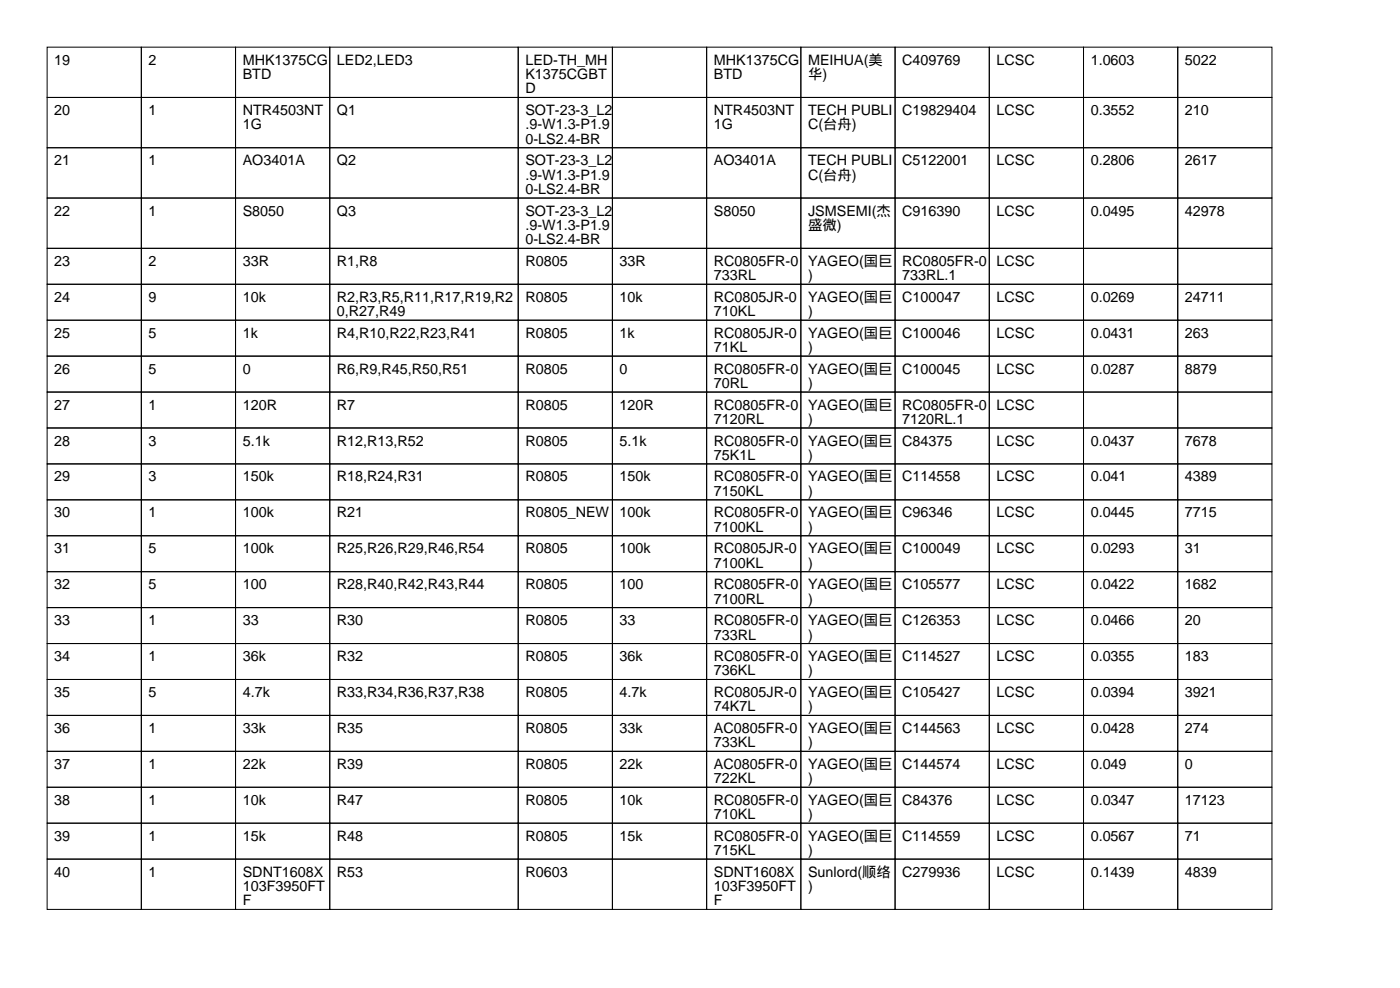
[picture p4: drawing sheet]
<svg xmlns="http://www.w3.org/2000/svg" width="297mm" height="210mm" viewBox="0 0 297 210" stroke-linecap="round" stroke-linejoin="round" font-family="sans-serif">
<defs><g id="words">
<g font-size="3">
<text x="11.5" y="13.7">19</text>
<text x="31.5" y="13.7">2</text>
<text x="51.5" y="13.7">MHK1375CG</text>
<text x="51.5" y="16.8">BTD</text>
<text x="71.5" y="13.7">LED2,LED3</text>
<text x="111.5" y="13.7">LED-TH_MH</text>
<text x="111.5" y="16.8">K1375CGBT</text>
<text x="151.5" y="13.7">MHK1375CG</text>
<text x="151.5" y="16.8">BTD</text>
<text x="171.5" y="13.7">MEIHUA(美</text>
<text x="171.5" y="16.8">华)</text>
<text x="191.5" y="13.7">C409769</text>
<text x="211.5" y="13.7">LCSC</text>
<text x="231.5" y="13.7">1.0603</text>
<text x="251.5" y="13.7">5022</text>
<text x="111.5" y="19.8">D</text>
<text x="11.5" y="24.4">20</text>
<text x="31.5" y="24.4">1</text>
<text x="51.5" y="24.4">NTR4503NT</text>
<text x="51.5" y="27.4">1G</text>
<text x="71.5" y="24.4">Q1</text>
<text x="111.5" y="24.4">SOT-23-3_L2</text>
<text x="111.5" y="27.4">.9-W1.3-P1.9</text>
<text x="151.5" y="24.4">NTR4503NT</text>
<text x="151.5" y="27.4">1G</text>
<text x="171.5" y="24.4">TECH PUBLI</text>
<text x="171.5" y="27.4">C(台舟)</text>
<text x="191.5" y="24.4">C19829404</text>
<text x="211.5" y="24.4">LCSC</text>
<text x="231.5" y="24.4">0.3552</text>
<text x="251.5" y="24.4">210</text>
<text x="11.5" y="35.1">21</text>
<text x="31.5" y="35.1">1</text>
<text x="51.5" y="35.1">AO3401A</text>
<text x="71.5" y="35.1">Q2</text>
<text x="111.5" y="30.5">0-LS2.4-BR</text>
<text x="111.5" y="35.1">SOT-23-3_L2</text>
<text x="151.5" y="35.1">AO3401A</text>
<text x="171.5" y="35.1">TECH PUBLI</text>
<text x="191.5" y="35.1">C5122001</text>
<text x="211.5" y="35.1">LCSC</text>
<text x="231.5" y="35.1">0.2806</text>
<text x="251.5" y="35.1">2617</text>
<text x="111.5" y="38.1">.9-W1.3-P1.9</text>
<text x="111.5" y="41.2">0-LS2.4-BR</text>
<text x="171.5" y="38.1">C(台舟)</text>
<text x="11.5" y="45.7">22</text>
<text x="31.5" y="45.7">1</text>
<text x="51.5" y="45.7">S8050</text>
<text x="71.5" y="45.7">Q3</text>
<text x="111.5" y="45.7">SOT-23-3_L2</text>
<text x="151.5" y="45.7">S8050</text>
<text x="171.5" y="45.7">JSMSEMI(杰</text>
<text x="191.5" y="45.7">C916390</text>
<text x="211.5" y="45.7">LCSC</text>
<text x="231.5" y="45.7">0.0495</text>
<text x="251.5" y="45.7">42978</text>
<text x="111.5" y="48.8">.9-W1.3-P1.9</text>
<text x="111.5" y="51.8">0-LS2.4-BR</text>
<text x="171.5" y="48.8">盛微)</text>
<text x="11.5" y="56.4">23</text>
<text x="31.5" y="56.4">2</text>
<text x="51.5" y="56.4">33R</text>
<text x="71.5" y="56.4">R1,R8</text>
<text x="111.5" y="56.4">R0805</text>
<text x="131.5" y="56.4">33R</text>
<text x="151.5" y="56.4">RC0805FR-0</text>
<text x="151.5" y="59.4">733RL</text>
<text x="171.5" y="56.4">YAGEO(国巨</text>
<text x="171.5" y="59.4">)</text>
<text x="191.5" y="56.4">RC0805FR-0</text>
<text x="191.5" y="59.4">733RL.1</text>
<text x="211.5" y="56.4">LCSC</text>
<text x="11.5" y="64">24</text>
<text x="31.5" y="64">9</text>
<text x="51.5" y="64">10k</text>
<text x="71.5" y="64">R2,R3,R5,R11,R17,R19,R2</text>
<text x="111.5" y="64">R0805</text>
<text x="131.5" y="64">10k</text>
<text x="151.5" y="64">RC0805JR-0</text>
<text x="171.5" y="64">YAGEO(国巨</text>
<text x="191.5" y="64">C100047</text>
<text x="211.5" y="64">LCSC</text>
<text x="231.5" y="64">0.0269</text>
<text x="251.5" y="64">24711</text>
<text x="11.5" y="71.6">25</text>
<text x="31.5" y="71.6">5</text>
<text x="51.5" y="71.6">1k</text>
<text x="71.5" y="67.1">0,R27,R49</text>
<text x="71.5" y="71.6">R4,R10,R22,R23,R41</text>
<text x="111.5" y="71.6">R0805</text>
<text x="131.5" y="71.6">1k</text>
<text x="151.5" y="67.1">710KL</text>
<text x="151.5" y="71.6">RC0805JR-0</text>
<text x="171.5" y="67.1">)</text>
<text x="171.5" y="71.6">YAGEO(国巨</text>
<text x="191.5" y="71.6">C100046</text>
<text x="211.5" y="71.6">LCSC</text>
<text x="231.5" y="71.6">0.0431</text>
<text x="251.5" y="71.6">263</text>
<text x="151.5" y="74.7">71KL</text>
<text x="171.5" y="74.7">)</text>
<text x="11.5" y="79.3">26</text>
<text x="31.5" y="79.3">5</text>
<text x="51.5" y="79.3">0</text>
<text x="71.5" y="79.3">R6,R9,R45,R50,R51</text>
<text x="111.5" y="79.3">R0805</text>
<text x="131.5" y="79.3">0</text>
<text x="151.5" y="79.3">RC0805FR-0</text>
<text x="151.5" y="82.3">70RL</text>
<text x="171.5" y="79.3">YAGEO(国巨</text>
<text x="171.5" y="82.3">)</text>
<text x="191.5" y="79.3">C100045</text>
<text x="211.5" y="79.3">LCSC</text>
<text x="231.5" y="79.3">0.0287</text>
<text x="251.5" y="79.3">8879</text>
<text x="11.5" y="86.9">27</text>
<text x="31.5" y="86.9">1</text>
<text x="51.5" y="86.9">120R</text>
<text x="71.5" y="86.9">R7</text>
<text x="111.5" y="86.9">R0805</text>
<text x="131.5" y="86.9">120R</text>
<text x="151.5" y="86.9">RC0805FR-0</text>
<text x="151.5" y="89.9">7120RL</text>
<text x="171.5" y="86.9">YAGEO(国巨</text>
<text x="171.5" y="89.9">)</text>
<text x="191.5" y="86.9">RC0805FR-0</text>
<text x="191.5" y="89.9">7120RL.1</text>
<text x="211.5" y="86.9">LCSC</text>
<text x="11.5" y="94.5">28</text>
<text x="31.5" y="94.5">3</text>
<text x="51.5" y="94.5">5.1k</text>
<text x="71.5" y="94.5">R12,R13,R52</text>
<text x="111.5" y="94.5">R0805</text>
<text x="131.5" y="94.5">5.1k</text>
<text x="151.5" y="94.5">RC0805FR-0</text>
<text x="171.5" y="94.5">YAGEO(国巨</text>
<text x="191.5" y="94.5">C84375</text>
<text x="211.5" y="94.5">LCSC</text>
<text x="231.5" y="94.5">0.0437</text>
<text x="251.5" y="94.5">7678</text>
<text x="151.5" y="97.5">75K1L</text>
<text x="171.5" y="97.5">)</text>
<text x="11.5" y="102.1">29</text>
<text x="31.5" y="102.1">3</text>
<text x="51.5" y="102.1">150k</text>
<text x="71.5" y="102.1">R18,R24,R31</text>
<text x="111.5" y="102.1">R0805</text>
<text x="131.5" y="102.1">150k</text>
<text x="151.5" y="102.1">RC0805FR-0</text>
<text x="151.5" y="105.2">7150KL</text>
<text x="171.5" y="102.1">YAGEO(国巨</text>
<text x="171.5" y="105.2">)</text>
<text x="191.5" y="102.1">C114558</text>
<text x="211.5" y="102.1">LCSC</text>
<text x="231.5" y="102.1">0.041</text>
<text x="251.5" y="102.1">4389</text>
<text x="11.5" y="109.7">30</text>
<text x="31.5" y="109.7">1</text>
<text x="51.5" y="109.7">100k</text>
<text x="71.5" y="109.7">R21</text>
<text x="111.5" y="109.7">R0805_NEW</text>
<text x="131.5" y="109.7">100k</text>
<text x="151.5" y="109.7">RC0805FR-0</text>
<text x="151.5" y="112.8">7100KL</text>
<text x="171.5" y="109.7">YAGEO(国巨</text>
<text x="171.5" y="112.8">)</text>
<text x="191.5" y="109.7">C96346</text>
<text x="211.5" y="109.7">LCSC</text>
<text x="231.5" y="109.7">0.0445</text>
<text x="251.5" y="109.7">7715</text>
<text x="11.5" y="117.4">31</text>
<text x="31.5" y="117.4">5</text>
<text x="51.5" y="117.4">100k</text>
<text x="71.5" y="117.4">R25,R26,R29,R46,R54</text>
<text x="111.5" y="117.4">R0805</text>
<text x="131.5" y="117.4">100k</text>
<text x="151.5" y="117.4">RC0805JR-0</text>
<text x="171.5" y="117.4">YAGEO(国巨</text>
<text x="191.5" y="117.4">C100049</text>
<text x="211.5" y="117.4">LCSC</text>
<text x="231.5" y="117.4">0.0293</text>
<text x="251.5" y="117.4">31</text>
<text x="11.5" y="125">32</text>
<text x="31.5" y="125">5</text>
<text x="51.5" y="125">100</text>
<text x="71.5" y="125">R28,R40,R42,R43,R44</text>
<text x="111.5" y="125">R0805</text>
<text x="131.5" y="125">100</text>
<text x="151.5" y="120.4">7100KL</text>
<text x="151.5" y="125">RC0805FR-0</text>
<text x="171.5" y="120.4">)</text>
<text x="171.5" y="125">YAGEO(国巨</text>
<text x="191.5" y="125">C105577</text>
<text x="211.5" y="125">LCSC</text>
<text x="231.5" y="125">0.0422</text>
<text x="251.5" y="125">1682</text>
<text x="151.5" y="128">7100RL</text>
<text x="171.5" y="128">)</text>
<text x="11.5" y="132.6">33</text>
<text x="31.5" y="132.6">1</text>
<text x="51.5" y="132.6">33</text>
<text x="71.5" y="132.6">R30</text>
<text x="111.5" y="132.6">R0805</text>
<text x="131.5" y="132.6">33</text>
<text x="151.5" y="132.6">RC0805FR-0</text>
<text x="151.5" y="135.6">733RL</text>
<text x="171.5" y="132.6">YAGEO(国巨</text>
<text x="171.5" y="135.6">)</text>
<text x="191.5" y="132.6">C126353</text>
<text x="211.5" y="132.6">LCSC</text>
<text x="231.5" y="132.6">0.0466</text>
<text x="251.5" y="132.6">20</text>
<text x="11.5" y="140.2">34</text>
<text x="31.5" y="140.2">1</text>
<text x="51.5" y="140.2">36k</text>
<text x="71.5" y="140.2">R32</text>
<text x="111.5" y="140.2">R0805</text>
<text x="131.5" y="140.2">36k</text>
<text x="151.5" y="140.2">RC0805FR-0</text>
<text x="151.5" y="143.3">736KL</text>
<text x="171.5" y="140.2">YAGEO(国巨</text>
<text x="171.5" y="143.3">)</text>
<text x="191.5" y="140.2">C114527</text>
<text x="211.5" y="140.2">LCSC</text>
<text x="231.5" y="140.2">0.0355</text>
<text x="251.5" y="140.2">183</text>
<text x="11.5" y="147.8">35</text>
<text x="31.5" y="147.8">5</text>
<text x="51.5" y="147.8">4.7k</text>
<text x="71.5" y="147.8">R33,R34,R36,R37,R38</text>
<text x="111.5" y="147.8">R0805</text>
<text x="131.5" y="147.8">4.7k</text>
<text x="151.5" y="147.8">RC0805JR-0</text>
<text x="171.5" y="147.8">YAGEO(国巨</text>
<text x="191.5" y="147.8">C105427</text>
<text x="211.5" y="147.8">LCSC</text>
<text x="231.5" y="147.8">0.0394</text>
<text x="251.5" y="147.8">3921</text>
<text x="11.5" y="155.5">36</text>
<text x="31.5" y="155.5">1</text>
<text x="51.5" y="155.5">33k</text>
<text x="71.5" y="155.5">R35</text>
<text x="111.5" y="155.5">R0805</text>
<text x="131.5" y="155.5">33k</text>
<text x="151.5" y="150.9">74K7L</text>
<text x="151.5" y="155.5">AC0805FR-0</text>
<text x="171.5" y="150.9">)</text>
<text x="171.5" y="155.5">YAGEO(国巨</text>
<text x="191.5" y="155.5">C144563</text>
<text x="211.5" y="155.5">LCSC</text>
<text x="231.5" y="155.5">0.0428</text>
<text x="251.5" y="155.5">274</text>
<text x="151.5" y="158.5">733KL</text>
<text x="171.5" y="158.5">)</text>
<text x="11.5" y="163.1">37</text>
<text x="31.5" y="163.1">1</text>
<text x="51.5" y="163.1">22k</text>
<text x="71.5" y="163.1">R39</text>
<text x="111.5" y="163.1">R0805</text>
<text x="131.5" y="163.1">22k</text>
<text x="151.5" y="163.1">AC0805FR-0</text>
<text x="151.5" y="166.1">722KL</text>
<text x="171.5" y="163.1">YAGEO(国巨</text>
<text x="171.5" y="166.1">)</text>
<text x="191.5" y="163.1">C144574</text>
<text x="211.5" y="163.1">LCSC</text>
<text x="231.5" y="163.1">0.049</text>
<text x="251.5" y="163.1">0</text>
<text x="11.5" y="170.7">38</text>
<text x="31.5" y="170.7">1</text>
<text x="51.5" y="170.7">10k</text>
<text x="71.5" y="170.7">R47</text>
<text x="111.5" y="170.7">R0805</text>
<text x="131.5" y="170.7">10k</text>
<text x="151.5" y="170.7">RC0805FR-0</text>
<text x="151.5" y="173.7">710KL</text>
<text x="171.5" y="170.7">YAGEO(国巨</text>
<text x="171.5" y="173.7">)</text>
<text x="191.5" y="170.7">C84376</text>
<text x="211.5" y="170.7">LCSC</text>
<text x="231.5" y="170.7">0.0347</text>
<text x="251.5" y="170.7">17123</text>
<text x="11.5" y="178.3">39</text>
<text x="31.5" y="178.3">1</text>
<text x="51.5" y="178.3">15k</text>
<text x="71.5" y="178.3">R48</text>
<text x="111.5" y="178.3">R0805</text>
<text x="131.5" y="178.3">15k</text>
<text x="151.5" y="178.3">RC0805FR-0</text>
<text x="171.5" y="178.3">YAGEO(国巨</text>
<text x="191.5" y="178.3">C114559</text>
<text x="211.5" y="178.3">LCSC</text>
<text x="231.5" y="178.3">0.0567</text>
<text x="251.5" y="178.3">71</text>
<text x="11.5" y="185.9">40</text>
<text x="31.5" y="185.9">1</text>
<text x="51.5" y="185.9">SDNT1608X</text>
<text x="71.5" y="185.9">R53</text>
<text x="111.5" y="185.9">R0603</text>
<text x="151.5" y="181.4">715KL</text>
<text x="151.5" y="185.9">SDNT1608X</text>
<text x="171.5" y="181.4">)</text>
<text x="171.5" y="185.9">Sunlord(顺络</text>
<text x="191.5" y="185.9">C279936</text>
<text x="211.5" y="185.9">LCSC</text>
<text x="231.5" y="185.9">0.1439</text>
<text x="251.5" y="185.9">4839</text>
<text x="51.5" y="189">103F3950FT</text>
<text x="151.5" y="189">103F3950FT</text>
<text x="171.5" y="189">)</text>
<text x="51.5" y="192">F</text>
<text x="151.5" y="192">F</text>
</g>
</g></defs>
<g fill="none" stroke="#000" stroke-width=".21">
<path d="M10 10h20v10.7h-20zM30 10h20v10.7h-20zM50 10h20v10.7h-20zM70 10h40v10.7h-40zM110 10h20v10.7h-20zM130 10h20v10.7h-20zM150 10h20v10.7h-20zM170 10h20v10.7h-20zM190 10h20v10.7h-20zM210 10h20v10.7h-20zM230 10h20v10.7h-20zM250 10h20v10.7h-20z"/>
<path d="M10 20.7h20v10.6h-20zM10 31.3h20v10.7h-20zM30 20.7h20v10.6h-20zM30 31.3h20v10.7h-20zM50 20.7h20v10.6h-20zM50 31.3h20v10.7h-20zM70 20.7h40v10.6h-40zM70 31.3h40v10.7h-40zM110 20.7h20v10.6h-20zM110 31.3h20v10.7h-20zM130 20.7h20v10.6h-20zM130 31.3h20v10.7h-20z"/>
<path d="M150 20.7h20v10.6h-20zM150 31.3h20v10.7h-20zM170 20.7h20v10.6h-20zM170 31.3h20v10.7h-20zM190 20.7h20v10.6h-20zM190 31.3h20v10.7h-20zM210 20.7h20v10.6h-20zM210 31.3h20v10.7h-20zM230 20.7h20v10.6h-20zM230 31.3h20v10.7h-20zM250 20.7h20v10.6h-20zM250 31.3h20v10.7h-20z"/>
<path d="M10 42h20v10.7h-20zM10 52.7h20v7.6h-20zM30 42h20v10.7h-20zM30 52.7h20v7.6h-20zM50 42h20v10.7h-20zM50 52.7h20v7.6h-20zM70 42h40v10.7h-40zM70 52.7h40v7.6h-40zM110 42h20v10.7h-20zM110 52.7h20v7.6h-20zM130 42h20v10.7h-20zM130 52.7h20v7.6h-20z"/>
<path d="M150 42h20v10.7h-20zM150 52.7h20v7.6h-20zM170 42h20v10.7h-20zM170 52.7h20v7.6h-20zM190 42h20v10.7h-20zM190 52.7h20v7.6h-20zM210 42h20v10.7h-20zM210 52.7h20v7.6h-20zM230 42h20v10.7h-20zM230 52.7h20v7.6h-20zM250 42h20v10.7h-20zM250 52.7h20v7.6h-20z"/>
<path d="M10 60.3h20v7.6h-20zM10 67.9h20v7.6h-20zM10 75.5h20v7.7h-20zM30 60.3h20v7.6h-20zM30 67.9h20v7.6h-20zM30 75.5h20v7.7h-20zM50 60.3h20v7.6h-20zM50 67.9h20v7.6h-20zM50 75.5h20v7.7h-20zM70 60.3h40v7.6h-40zM70 67.9h40v7.6h-40zM70 75.5h40v7.7h-40z"/>
<path d="M110 60.3h20v7.6h-20zM110 67.9h20v7.6h-20zM110 75.5h20v7.7h-20zM130 60.3h20v7.6h-20zM130 67.9h20v7.6h-20zM130 75.5h20v7.7h-20zM150 60.3h20v7.6h-20zM150 67.9h20v7.6h-20zM150 75.5h20v7.7h-20zM170 60.3h20v7.6h-20zM170 67.9h20v7.6h-20zM170 75.5h20v7.7h-20z"/>
<path d="M190 60.3h20v7.6h-20zM190 67.9h20v7.6h-20zM190 75.5h20v7.7h-20zM210 60.3h20v7.6h-20zM210 67.9h20v7.6h-20zM210 75.5h20v7.7h-20zM230 60.3h20v7.6h-20zM230 67.9h20v7.6h-20zM230 75.5h20v7.7h-20zM250 60.3h20v7.6h-20zM250 67.9h20v7.6h-20zM250 75.5h20v7.7h-20z"/>
<path d="M10 83.2h20v7.6h-20zM10 90.8h20v7.6h-20zM10 98.4h20v7.6h-20zM30 83.2h20v7.6h-20zM30 90.8h20v7.6h-20zM30 98.4h20v7.6h-20zM50 83.2h20v7.6h-20zM50 90.8h20v7.6h-20zM50 98.4h20v7.6h-20zM70 83.2h40v7.6h-40zM70 90.8h40v7.6h-40zM70 98.4h40v7.6h-40z"/>
<path d="M110 83.2h20v7.6h-20zM110 90.8h20v7.6h-20zM110 98.4h20v7.6h-20zM130 83.2h20v7.6h-20zM130 90.8h20v7.6h-20zM130 98.4h20v7.6h-20zM150 83.2h20v7.6h-20zM150 90.8h20v7.6h-20zM150 98.4h20v7.6h-20zM170 83.2h20v7.6h-20zM170 90.8h20v7.6h-20zM170 98.4h20v7.6h-20z"/>
<path d="M190 83.2h20v7.6h-20zM190 90.8h20v7.6h-20zM190 98.4h20v7.6h-20zM210 83.2h20v7.6h-20zM210 90.8h20v7.6h-20zM210 98.4h20v7.6h-20zM230 83.2h20v7.6h-20zM230 90.8h20v7.6h-20zM230 98.4h20v7.6h-20zM250 83.2h20v7.6h-20zM250 90.8h20v7.6h-20zM250 98.4h20v7.6h-20z"/>
<path d="M10 106h20v7.6h-20zM10 113.6h20v7.7h-20zM30 106h20v7.6h-20zM30 113.6h20v7.7h-20zM50 106h20v7.6h-20zM50 113.6h20v7.7h-20zM70 106h40v7.6h-40zM70 113.6h40v7.7h-40zM110 106h20v7.6h-20zM110 113.6h20v7.7h-20zM130 106h20v7.6h-20zM130 113.6h20v7.7h-20z"/>
<path d="M150 106h20v7.6h-20zM150 113.6h20v7.7h-20zM170 106h20v7.6h-20zM170 113.6h20v7.7h-20zM190 106h20v7.6h-20zM190 113.6h20v7.7h-20zM210 106h20v7.6h-20zM210 113.6h20v7.7h-20zM230 106h20v7.6h-20zM230 113.6h20v7.7h-20zM250 106h20v7.6h-20zM250 113.6h20v7.7h-20z"/>
<path d="M10 121.3h20v7.6h-20zM10 128.9h20v7.6h-20zM10 136.5h20v7.6h-20zM30 121.3h20v7.6h-20zM30 128.9h20v7.6h-20zM30 136.5h20v7.6h-20zM50 121.3h20v7.6h-20zM50 128.9h20v7.6h-20zM50 136.5h20v7.6h-20zM70 121.3h40v7.6h-40zM70 128.9h40v7.6h-40zM70 136.5h40v7.6h-40z"/>
<path d="M110 121.3h20v7.6h-20zM110 128.9h20v7.6h-20zM110 136.5h20v7.6h-20zM130 121.3h20v7.6h-20zM130 128.9h20v7.6h-20zM130 136.5h20v7.6h-20zM150 121.3h20v7.6h-20zM150 128.9h20v7.6h-20zM150 136.5h20v7.6h-20zM170 121.3h20v7.6h-20zM170 128.9h20v7.6h-20zM170 136.5h20v7.6h-20z"/>
<path d="M190 121.3h20v7.6h-20zM190 128.9h20v7.6h-20zM190 136.5h20v7.6h-20zM210 121.3h20v7.6h-20zM210 128.9h20v7.6h-20zM210 136.5h20v7.6h-20zM230 121.3h20v7.6h-20zM230 128.9h20v7.6h-20zM230 136.5h20v7.6h-20zM250 121.3h20v7.6h-20zM250 128.9h20v7.6h-20zM250 136.5h20v7.6h-20z"/>
<path d="M10 144.1h20v7.6h-20zM10 151.7h20v7.7h-20zM10 159.4h20v7.6h-20zM30 144.1h20v7.6h-20zM30 151.7h20v7.7h-20zM30 159.4h20v7.6h-20zM50 144.1h20v7.6h-20zM50 151.7h20v7.7h-20zM50 159.4h20v7.6h-20zM70 144.1h40v7.6h-40zM70 151.7h40v7.7h-40zM70 159.4h40v7.6h-40z"/>
<path d="M110 144.1h20v7.6h-20zM110 151.7h20v7.7h-20zM110 159.4h20v7.6h-20zM130 144.1h20v7.6h-20zM130 151.7h20v7.7h-20zM130 159.4h20v7.6h-20zM150 144.1h20v7.6h-20zM150 151.7h20v7.7h-20zM150 159.4h20v7.6h-20zM170 144.1h20v7.6h-20zM170 151.7h20v7.7h-20zM170 159.4h20v7.6h-20z"/>
<path d="M190 144.1h20v7.6h-20zM190 151.7h20v7.7h-20zM190 159.4h20v7.6h-20zM210 144.1h20v7.6h-20zM210 151.7h20v7.7h-20zM210 159.4h20v7.6h-20zM230 144.1h20v7.6h-20zM230 151.7h20v7.7h-20zM230 159.4h20v7.6h-20zM250 144.1h20v7.6h-20zM250 151.7h20v7.7h-20zM250 159.4h20v7.6h-20z"/>
<path d="M10 167h20v7.6h-20zM10 174.6h20v7.6h-20zM30 167h20v7.6h-20zM30 174.6h20v7.6h-20zM50 167h20v7.6h-20zM50 174.6h20v7.6h-20zM70 167h40v7.6h-40zM70 174.6h40v7.6h-40zM110 167h20v7.6h-20zM110 174.6h20v7.6h-20zM130 167h20v7.6h-20zM130 174.6h20v7.6h-20z"/>
<path d="M150 167h20v7.6h-20zM150 174.6h20v7.6h-20zM170 167h20v7.6h-20zM170 174.6h20v7.6h-20zM190 167h20v7.6h-20zM190 174.6h20v7.6h-20zM210 167h20v7.6h-20zM210 174.6h20v7.6h-20zM230 167h20v7.6h-20zM230 174.6h20v7.6h-20zM250 167h20v7.6h-20zM250 174.6h20v7.6h-20z"/>
<path d="M10 182.2h20v10.7h-20zM30 182.2h20v10.7h-20zM50 182.2h20v10.7h-20zM70 182.2h40v10.7h-40zM110 182.2h20v10.7h-20zM130 182.2h20v10.7h-20zM150 182.2h20v10.7h-20zM170 182.2h20v10.7h-20zM190 182.2h20v10.7h-20zM210 182.2h20v10.7h-20zM230 182.2h20v10.7h-20zM250 182.2h20v10.7h-20z"/>
</g>
<use href="#words"/>
</svg>
